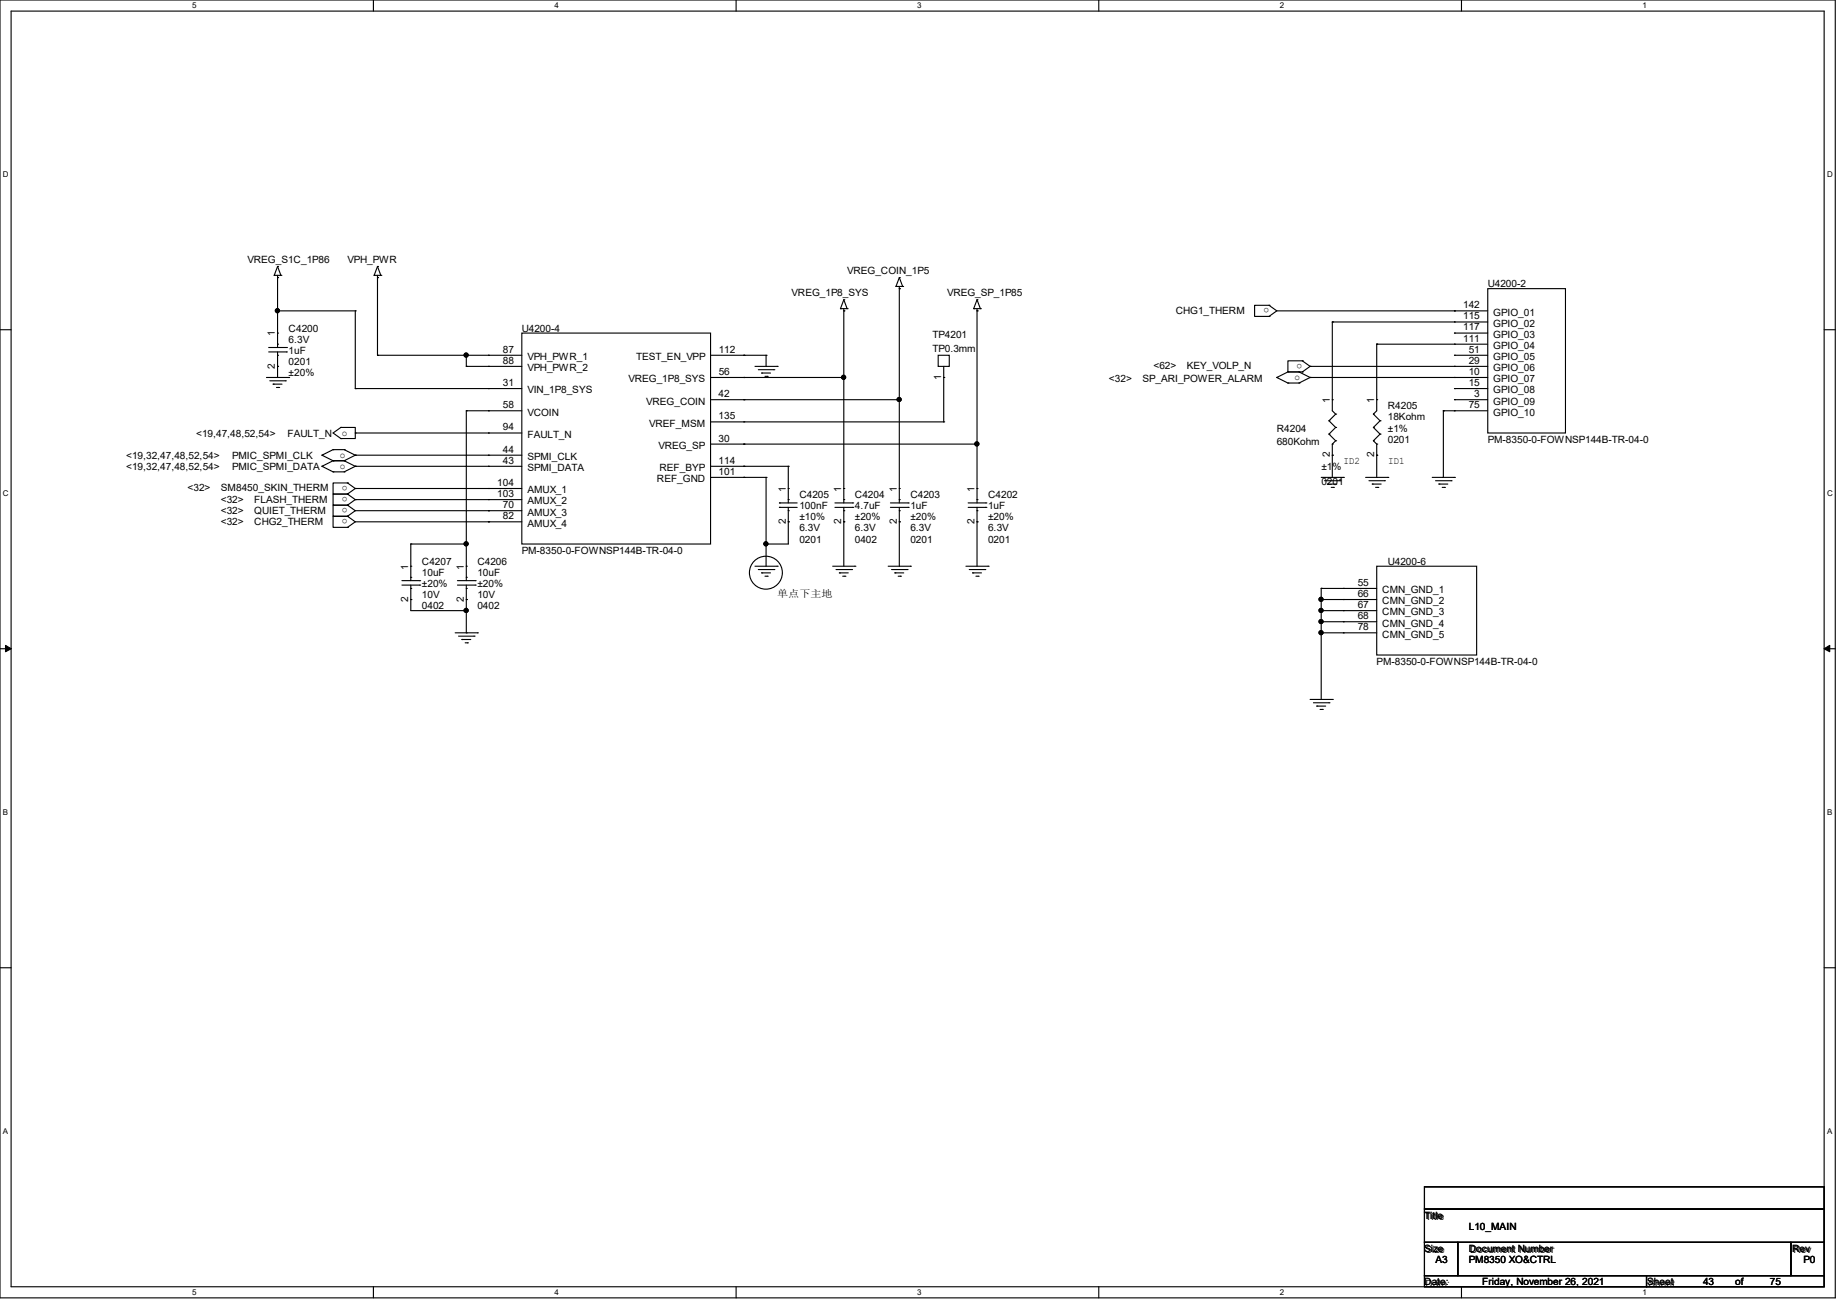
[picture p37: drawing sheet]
<svg xmlns="http://www.w3.org/2000/svg" width="210mm" height="149mm" viewBox="0 0 210 149" stroke-linecap="round" stroke-linejoin="round" font-family="sans-serif">
<defs><g id="words">
<g font-size="1.1">
<text x="28.3" y="30.1">VREG_S1C_1P86</text>
<text x="39.8" y="30.1">VPH_PWR</text>
<text x="90.5" y="33.9">VREG_1P8_SYS</text>
<text x="96.9" y="31.3">VREG_COIN_1P5</text>
<text x="108.3" y="33.9">VREG_SP_1P85</text>
<text x="134.5" y="35.9">CHG1_THERM</text>
<text x="145.2" y="35.3" transform="rotate(-180 145.2 35.3)">o</text>
<text x="167.4" y="35.3">142</text>
<text x="170.2" y="32.9">U4200-2</text>
<text x="31.5" y="38.5" transform="rotate(-90 31.5 38.5)">1</text>
<text x="33" y="37.9">C4200</text>
<text x="33" y="40.5">1uF</text>
<text x="33" y="41.7">0201</text>
<text x="33" y="39.2">6.3V</text>
<text x="57.5" y="40.3">87</text>
<text x="57.5" y="41.6">88</text>
<text x="59.7" y="37.9">U4200-4</text>
<text x="60.3" y="41.2">VPH_PWR_1</text>
<text x="72.8" y="41.2">TEST_EN_VPP</text>
<text x="82.2" y="40.3">112</text>
<text x="106.7" y="38.7">TP4201</text>
<text x="106.7" y="40.2">TP0.3mm</text>
<text x="149" y="41.6" transform="rotate(-180 149 41.6)">o</text>
<text x="167.4" y="36.5">115</text>
<text x="167.4" y="37.8">117</text>
<text x="167.4" y="39.1">111</text>
<text x="168" y="40.3">51</text>
<text x="168" y="41.6">29</text>
<text x="170.8" y="36.1">GPIO_01</text>
<text x="170.8" y="37.4">GPIO_02</text>
<text x="170.8" y="38.7">GPIO_03</text>
<text x="170.8" y="39.9">GPIO_04</text>
<text x="170.8" y="41.2">GPIO_05</text>
<text x="31.5" y="42.2" transform="rotate(-90 31.5 42.2)">2</text>
<text x="33" y="43">±20%</text>
<text x="57.5" y="44.2">31</text>
<text x="57.5" y="46.7">58</text>
<text x="60.3" y="42.5">VPH_PWR_2</text>
<text x="60.3" y="45">VIN_1P8_SYS</text>
<text x="60.3" y="47.5">VCOIN</text>
<text x="71.9" y="43.7">VREG_1P8_SYS</text>
<text x="73.9" y="46.3">VREG_COIN</text>
<text x="82.2" y="48">135</text>
<text x="82.2" y="45.4">42</text>
<text x="82.2" y="42.9">56</text>
<text x="107.7" y="43.4" transform="rotate(-90 107.7 43.4)">1</text>
<text x="126.9" y="43.6">&lt;32&gt;</text>
<text x="130.7" y="43.6">SP_ARI_POWER_ALARM</text>
<text x="131.9" y="42.2">&lt;62&gt;</text>
<text x="135.8" y="42.2">KEY_VOLP_N</text>
<text x="148.1" y="43.5">o</text>
<text x="152.1" y="46.1" transform="rotate(-90 152.1 46.1)">1</text>
<text x="157.2" y="46.1" transform="rotate(-90 157.2 46.1)">1</text>
<text x="158.7" y="46.8">R4205</text>
<text x="168" y="42.9">10</text>
<text x="168" y="44.2">15</text>
<text x="168" y="46.7">75</text>
<text x="168.6" y="45.4">3</text>
<text x="170.8" y="42.5">GPIO_06</text>
<text x="170.8" y="43.7">GPIO_07</text>
<text x="170.8" y="45">GPIO_08</text>
<text x="170.8" y="46.3">GPIO_09</text>
<text x="170.8" y="47.5">GPIO_10</text>
<text x="14.4" y="52.5">&lt;19,32,47,48,52,54&gt;</text>
<text x="14.4" y="53.8">&lt;19,32,47,48,52,54&gt;</text>
<text x="22.4" y="50">&lt;19,47,48,52,54&gt;</text>
<text x="26.5" y="52.5">PMIC_SPMI_CLK</text>
<text x="26.5" y="53.8">PMIC_SPMI_DATA</text>
<text x="32.9" y="50">FAULT_N</text>
<text x="38.9" y="52.4">o</text>
<text x="38.9" y="53.7">o</text>
<text x="39.1" y="49.9">o</text>
<text x="57.5" y="49.2">94</text>
<text x="57.5" y="51.8">44</text>
<text x="57.5" y="53">43</text>
<text x="60.3" y="50.1">FAULT_N</text>
<text x="60.3" y="52.6">SPMI_CLK</text>
<text x="60.3" y="53.9">SPMI_DATA</text>
<text x="74.3" y="48.8">VREF_MSM</text>
<text x="75.3" y="51.4">VREG_SP</text>
<text x="75.4" y="53.9">REF_BYP</text>
<text x="82.2" y="53">114</text>
<text x="82.2" y="50.5">30</text>
<text x="146" y="49.4">R4204</text>
<text x="146" y="50.9">680Kohm</text>
<text x="151.1" y="53.8">±1%</text>
<text x="152.1" y="52.3" transform="rotate(-90 152.1 52.3)">2</text>
<text x="153.7" y="53">ID2</text>
<text x="157.2" y="52.3" transform="rotate(-90 157.2 52.3)">2</text>
<text x="158.7" y="48.1">18Kohm</text>
<text x="158.7" y="49.4">±1%</text>
<text x="158.7" y="50.6">0201</text>
<text x="158.8" y="53">ID1</text>
<text x="170.2" y="50.7">PM-8350-0-FOWNSP144B-TR-04-0</text>
<text x="21.4" y="56.2">&lt;32&gt;</text>
<text x="25.3" y="58.8">&lt;32&gt;</text>
<text x="25.3" y="57.5">&lt;32&gt;</text>
<text x="25.3" y="56.2">SM8450_SKIN_THERM</text>
<text x="29.1" y="58.8">QUIET_THERM</text>
<text x="29.1" y="57.5">FLASH_THERM</text>
<text x="39.8" y="55.6" transform="rotate(-180 39.8 55.6)">o</text>
<text x="39.8" y="58.1" transform="rotate(-180 39.8 58.1)">o</text>
<text x="39.8" y="59.4" transform="rotate(-180 39.8 59.4)">o</text>
<text x="39.8" y="56.9" transform="rotate(-180 39.8 56.9)">o</text>
<text x="56.9" y="55.6">104</text>
<text x="56.9" y="56.9">103</text>
<text x="57.5" y="58.1">70</text>
<text x="57.5" y="59.4">82</text>
<text x="60.3" y="56.4">AMUX_1</text>
<text x="60.3" y="57.7">AMUX_2</text>
<text x="60.3" y="59">AMUX_3</text>
<text x="75.1" y="55.2">REF_GND</text>
<text x="82.2" y="54.3">101</text>
<text x="89.9" y="59.9" transform="rotate(-90 89.9 59.9)">2</text>
<text x="89.9" y="56.3" transform="rotate(-90 89.9 56.3)">1</text>
<text x="91.4" y="57">C4205</text>
<text x="91.4" y="58.3">100nF</text>
<text x="91.4" y="59.5">±10%</text>
<text x="96.2" y="59.9" transform="rotate(-90 96.2 59.9)">2</text>
<text x="96.2" y="56.3" transform="rotate(-90 96.2 56.3)">1</text>
<text x="97.8" y="57">C4204</text>
<text x="97.8" y="58.3">4.7uF</text>
<text x="97.8" y="59.5">±20%</text>
<text x="102.6" y="59.9" transform="rotate(-90 102.6 59.9)">2</text>
<text x="102.6" y="56.3" transform="rotate(-90 102.6 56.3)">1</text>
<text x="104.1" y="57">C4203</text>
<text x="104.1" y="58.3">1uF</text>
<text x="104.1" y="59.5">±20%</text>
<text x="111.5" y="59.9" transform="rotate(-90 111.5 59.9)">2</text>
<text x="111.5" y="56.3" transform="rotate(-90 111.5 56.3)">1</text>
<text x="113" y="57">C4202</text>
<text x="113" y="58.3">1uF</text>
<text x="113" y="59.5">±20%</text>
<text x="151.1" y="55.5">0201</text>
<text x="25.3" y="60">&lt;32&gt;</text>
<text x="29.1" y="60">CHG2_THERM</text>
<text x="46.7" y="65.1" transform="rotate(-90 46.7 65.1)">1</text>
<text x="48.3" y="64.6">C4207</text>
<text x="48.3" y="65.9">10uF</text>
<text x="53" y="65.1" transform="rotate(-90 53 65.1)">1</text>
<text x="54.6" y="64.6">C4206</text>
<text x="54.6" y="65.9">10uF</text>
<text x="59.7" y="63.4">PM-8350-0-FOWNSP144B-TR-04-0</text>
<text x="60.3" y="60.2">AMUX_4</text>
<text x="91.4" y="62.1">0201</text>
<text x="91.4" y="60.8">6.3V</text>
<text x="97.8" y="62.1">0402</text>
<text x="97.8" y="60.8">6.3V</text>
<text x="104.1" y="62.1">0201</text>
<text x="104.1" y="60.8">6.3V</text>
<text x="113" y="62.1">0201</text>
<text x="113" y="60.8">6.3V</text>
<text x="158.7" y="64.6">U4200-6</text>
<text x="46.7" y="68.8" transform="rotate(-90 46.7 68.8)">2</text>
<text x="48.3" y="69.7">0402</text>
<text x="48.3" y="68.4">10V</text>
<text x="48.3" y="67.1">±20%</text>
<text x="53" y="68.8" transform="rotate(-90 53 68.8)">2</text>
<text x="54.6" y="69.7">0402</text>
<text x="54.6" y="68.4">10V</text>
<text x="54.6" y="67.1">±20%</text>
<text x="88.9" y="68.3">单点下主地</text>
<text x="155.3" y="67">55</text>
<text x="155.3" y="68.3">66</text>
<text x="155.3" y="69.6">67</text>
<text x="155.3" y="70.8">68</text>
<text x="158.1" y="67.9">CMN_GND_1</text>
<text x="158.1" y="69.1">CMN_GND_2</text>
<text x="158.1" y="70.4">CMN_GND_3</text>
<text x="158.1" y="71.7">CMN_GND_4</text>
<text x="155.3" y="72.1">78</text>
<text x="157.5" y="76">PM-8350-0-FOWNSP144B-TR-04-0</text>
<text x="158.1" y="72.9">CMN_GND_5</text>
<text x="162.9" y="139.4">Title</text>
<text x="162.9" y="143.2">Size</text>
<text x="168" y="143.2">Document Number</text>
<text x="168" y="140.7">L10_MAIN</text>
<text x="205" y="143.2">Rev</text>
<text x="162.9" y="147">Date:</text>
<text x="164.2" y="144.5">A3</text>
<text x="168" y="144.5">PM8350 XO&amp;CTRL</text>
<text x="169.5" y="147">Friday, November 26, 2021</text>
<text x="188.4" y="147">Sheet</text>
<text x="194.8" y="147">43</text>
<text x="198.5" y="147">of</text>
<text x="202.5" y="147">75</text>
<text x="206.3" y="144.5">P0</text>
</g>
<g font-size=".9">
<text x="22" y=".9">5</text>
<text x="63.4" y=".9">4</text>
<text x="104.9" y=".9">3</text>
<text x="146.4" y=".9">2</text>
<text x="187.9" y=".9">1</text>
<text x=".3" y="20.3">D</text>
<text x="209" y="20.3">D</text>
<text x=".3" y="56.7">C</text>
<text x="209" y="56.7">C</text>
<text x=".3" y="93.2">B</text>
<text x="209" y="93.2">B</text>
<text x=".3" y="129.7">A</text>
<text x="209" y="129.7">A</text>
<text x="22" y="148.1">5</text>
<text x="63.4" y="148.1">4</text>
<text x="104.9" y="148.1">3</text>
<text x="146.4" y="148.1">2</text>
<text x="187.9" y="148.1">1</text>
</g>
</g></defs>
<path d="M0 0h209.9v148.5h-209.9zM1.3 1.3h207.4v145.9h-207.4z" fill="none" stroke="#000" stroke-width=".13"/>
<g fill="#fff">
<path d="M22 .1h.5v1h-.5z"/>
<path d="M22 147.3h.5v1h-.5z"/>
</g>
<path d="M42.7 0v1.3M42.7 147.2v1.3" fill="none" stroke="#000" stroke-width=".13"/>
<g fill="#fff">
<path d="M63.4 .1h.5v1h-.5z"/>
<path d="M63.4 147.3h.5v1h-.5z"/>
</g>
<path d="M84.2 0v1.3M84.2 147.2v1.3" fill="none" stroke="#000" stroke-width=".13"/>
<g fill="#fff">
<path d="M104.9 .1h.5v1h-.5z"/>
<path d="M104.9 147.3h.5v1h-.5z"/>
</g>
<path d="M125.7 0v1.3M125.7 147.2v1.3" fill="none" stroke="#000" stroke-width=".13"/>
<g fill="#fff">
<path d="M146.4 .1h.5v1h-.5z"/>
<path d="M146.4 147.3h.5v1h-.5z"/>
</g>
<path d="M167.2 0v1.3M167.2 147.2v1.3" fill="none" stroke="#000" stroke-width=".13"/>
<g fill="#fff">
<path d="M187.9 .1h.5v1h-.5z"/>
<path d="M187.9 147.3h.5v1h-.5z"/>
<path d="M.3 19.5h.7v1h-.7z"/>
<path d="M209 19.5h.6v1h-.6z"/>
<path d="M.3 55.9h.7v1h-.7z"/>
<path d="M209 55.9h.6v1h-.6z"/>
</g>
<path d="M0 37.7h1.3M208.7 37.7h1.2" fill="none" stroke="#000" stroke-width=".13"/>
<g fill="#fff">
<path d="M.3 92.4h.6v1h-.6z"/>
<path d="M209 92.4h.6v1h-.6z"/>
</g>
<path d="M0 74.2h1.3M208.7 74.2h1.2" fill="none" stroke="#000" stroke-width=".13"/>
<path d="M.6 73.8l.7 .4-.7 .3zM208.7 74.2l.6-.4v.7z" fill="#000" stroke="#000" stroke-width=".13"/>
<g fill="#fff">
<path d="M.3 128.9h.6v1h-.6z"/>
<path d="M209 128.9h.6v1h-.6z"/>
</g>
<g fill="none" stroke="#000" stroke-width=".13">
<path d="M30.7 39.8h2.1M31.4 31.5h.1M31.4 31.5h.7M31.7 35.6h8.9M31.7 35.6h.1M31.7 31.7h.1M31.7 30.5h.1M31.7 39.4h.1M31.7 38.1h.1M31.7 31.5v8.3M31.7 30.5l-.3 1M31.7 30.5l.4 1"/>
<path d="M32.1 31.5h.1M32.8 39.8h.1M40.6 35.6h.1M40.6 35.6v8.8M42.8 31.5h.1M42.8 31.5h.8M43.2 31.7h.1M43.2 30.5h.1M43.2 31.5v9.1M43.2 30.5l-.4 1M43.2 30.5l.4 1M43.6 31.5h.1"/>
<path d="M59.7 38.1h21.6v24.1h-21.6zM96.1 35.3h.1M96.1 35.3h.8M96.5 34.3l.4 1M96.5 35.6h.1M96.5 34.3h.1M96.5 35.3v22.2M96.5 34.3l-.4 1M96.9 35.3h.1M102.5 32.8h.1M102.5 32.8h.8M102.9 31.7l.4 1.1"/>
<path d="M102.9 33h.1M102.9 31.7h.1M102.9 32.8v24.7M102.9 31.7l-.4 1.1M103.3 32.8h.1M111.4 35.3h.1M111.4 35.3h.7M111.8 35.6h.1M111.8 34.3h.1M111.8 35.3v22.2M111.8 34.3l-.4 1M111.8 34.3l.3 1"/>
<path d="M112.1 35.3h.1M145.2 34.9l.8 .7M145.2 36.2h.1M145.2 34.9h.1M145.2 34.9h-1.7v1.3h1.7M146 35.6h24.2M146 35.6l-.8 .6M152.4 36.8h.1M152.4 36.8v10.2l.4 .4M152.4 36.8h17.8M157.5 39.4h.1M157.5 39.4v7.6l-.4 .4"/>
<path d="M157.5 39.4h12.7M166.4 38.1h3.8M166.4 35.6h.1M166.4 36.8h.1M166.4 38.1h.1M166.4 39.4h.1M170.2 33h8.9v16.5h-8.9zM30.5 43.2h2.5M30.7 40.3h2.1M30.9 43.6h1.7M31.2 43.9h.1M31.2 43.9h1.1"/>
<path d="M31.6 44.3h.3M31.7 40.6h.1M31.7 41.9h.1M31.7 40.3v2.9M31.9 44.3h.1M32.6 43.6h.1M32.8 40.3h.1M33 43.2h.1M36.8 52.1h.1M36.8 53.3h.1M36.8 52.1l1.3 .6M36.8 53.3l1.3 .7"/>
<path d="M38.1 51.4h1.3M38.1 52.7h1.3M38.1 51.4h.1M38.1 52.7h.1M38.1 54h.1M38.1 51.4l-1.3 .7M38.1 52.7l-1.3 .6M38.1 54h1.3M39 48.9h.1M39 50.2h.1M39 48.9h1.6v1.3h-1.6M39 48.9l-.9 .6 .9 .7"/>
<path d="M39.4 51.4l1.2 .7M39.4 52.7l1.2 .6M39.4 51.4h.1M39.4 52.7h.1M39.4 54h.1M39.8 55.2l.8 .7M39.8 57.8l.8 .6M39.8 56.5h.1M39.8 55.2h.1M39.8 55.2h-1.7v1.3h1.7M39.8 59.1h.1M39.8 57.8h.1"/>
<path d="M39.8 57.8h-1.7v1.3h1.7M39.8 59.1l.8 .6M39.8 56.5l.8 .6M39.8 59.1h-1.7v1.2h1.7M39.8 56.5h-1.7v1.3h1.7M40.6 44.4h19.1M40.6 49.5h19.1M40.6 52.1h19.1M40.6 53.3h19.1M40.6 55.9h19.1M40.6 57.1h19.1M40.6 44.4h.1"/>
<path d="M40.6 49.5h.1M40.6 55.9h.1M40.6 57.1h.1M40.6 58.4h19.1M40.6 59.7h19.1M40.6 52.1h.1M40.6 53.3h.1M40.6 55.9l-.8 .6M40.6 58.4l-.8 .7M40.6 52.1l-1.2 .6M40.6 53.3l-1.2 .7M40.6 59.7l-.8 .6"/>
<path d="M40.6 57.1l-.8 .7M43.2 40.6h16.5M43.2 40.6h.1M53.3 41.9h6.4M53.3 47h6.4M53.3 41.9h.1M53.3 40.6h.1M53.3 47h.1M53.3 40.6v1.3M53.3 47v19.4M55.9 40.6h.1M55.9 41.9h.1"/>
<path d="M55.9 44.4h.1M55.9 47h.1M55.9 49.5h.1M55.9 52.1h.1M55.9 53.3h.1M55.9 55.9h.1M55.9 57.1h.1M55.9 58.4h.1M55.9 59.7h.1M81.3 43.2h15.2M81.3 54.6h6.3M81.3 40.6h6.3"/>
<path d="M81.3 45.7h21.6M81.3 53.3h8.9M81.3 48.3h26.6M81.3 50.8h30.5M85.1 40.6h.1M85.1 43.2h.1M85.1 45.7h.1M85.1 48.3h.1M85.1 50.8h.1M85.1 53.3h.1M85.1 54.6h.1M86.4 41.9h2.5"/>
<path d="M86.7 42.3h1.8M87.1 42.7h1M87.1 42.7h.1M87.5 43.1h.3M87.6 40.6h.1M87.6 54.6h.1M87.6 40.6v1.3M87.6 54.6v10.2M87.8 43.1h.1M88.5 42.3h.1M88.9 41.9h.1M89.2 57.5h.1"/>
<path d="M89.2 58h.1M89.2 57.5h2M89.2 58h2M90.2 57.1h.1M90.2 58.4h.1M90.2 55.9h.1M90.2 59.7h.1M90.2 53.3h.1M90.2 53.3v4.2M90.2 58v4.2h-2.6M95.5 57.5h2M95.5 58h2"/>
<path d="M96.5 43.2h.1M96.5 57.1h.1M96.5 58.4h.1M96.5 55.9h.1M96.5 59.7h.1M96.5 58v6.8M97.5 57.5h.1M97.5 58h.1M101.9 57.5h2M101.9 58h2M102.9 57.1h.1M102.9 58.4h.1"/>
<path d="M102.9 55.9h.1M102.9 59.7h.1M102.9 45.7h.1M102.9 58v6.8M103.9 57.5h.1M103.9 58h.1M107.3 40.6h1.3v1.3h-1.3zM107.9 48.3h.1M107.9 43.2h.1M107.9 41.9v6.4M110.7 57.5h2.1M110.7 58h2.1"/>
<path d="M111.8 57.1h.1M111.8 58.4h.1M111.8 55.9h.1M111.8 59.7h.1M111.8 50.8h.1M111.8 58v6.8M112.8 57.5h.1M112.8 58h.1M146 43.2h.1M146 43.2l1.3 .6M147.3 42.5h.1M147.3 43.8h.1"/>
<path d="M147.3 42.5l-1.3 .7M147.3 43.8h1.3M147.3 42.5h1.3M148.6 42.5l1.3 .7M148.6 42.5h.1M148.6 43.8h.1M149 41.3l.9 .6M149 42.5h.1M149 41.3h.1M149 41.3h-1.7v1.2h1.7M149.9 41.9h.1M149.9 43.2h20.3"/>
<path d="M149.9 41.9h20.3M149.9 43.2h.1M149.9 41.9l-.9 .6M149.9 43.2l-1.3 .6M151.1 54.6h2.6M151.5 55h1.8M151.9 55.4h.1M151.9 55.4h1M152 48.1h.1M152 49.7h.1M152 48.1l.8 .8M152 49.7l.8 .7"/>
<path d="M152.3 55.8h.2M152.4 50.8h.1M152.4 45.7h.1M152.4 52.1h.1M152.4 50.8v3.8M152.5 55.8h.1M152.8 47.4h.1M152.8 48.9h.1M152.8 50.4h.1M152.8 47.4l-.8 .7M152.8 48.9l-.8 .8M152.8 50.4l-.4 .4"/>
<path d="M153.3 55h.1M153.7 54.6h.1M156.2 54.6h2.5M156.6 55h1.8M157 55.4h.1M157 55.4h1M157.1 47.4h.1M157.1 48.9h.1M157.1 50.4h.1M157.1 47.4l.8 .7M157.1 48.9l.8 .8M157.1 50.4l.4 .4"/>
<path d="M157.4 55.8h.2M157.5 50.8h.1M157.5 45.7h.1M157.5 52.1h.1M157.5 50.8v3.8M157.6 55.8h.1M157.9 48.1h.1M157.9 49.7h.1M157.9 48.1l-.8 .8M157.9 49.7l-.8 .7M158.4 55h.1M158.7 54.6h.1"/>
<path d="M163.8 54.6h2.6M164.2 55h1.8M164.6 55.4h.1M164.6 55.4h1M165 55.8h.2M165.1 47h.1M165.1 47v7.6M165.1 47h5.1M165.2 55.8h.1M166 55h.1M166.4 40.6h3.8M166.4 44.4h3.8"/>
<path d="M166.4 45.7h3.8M166.4 54.6h.1M166.4 40.6h.1M166.4 41.9h.1M166.4 43.2h.1M166.4 44.4h.1M166.4 45.7h.1M166.4 47h.1M39.8 60.3h.1M46 66.4h2M46 66.9h2M47 62.2h.1"/>
<path d="M47 62.2v4.2M47 62.2h6.3M47 66h.1M47 67.3h.1M47 64.8h.1M47 68.6h.1M47 66.9v2.9h6.3M48 66.4h.1M48 66.9h.1M52.1 72.4h2.5M52.3 66.4h2.1M52.3 66.9h2.1"/>
<path d="M52.5 72.8h1.7M52.8 73.2h.1M52.8 73.2h1M53.2 73.5h.3M53.3 66h.1M53.3 67.3h.1M53.3 64.8h.1M53.3 68.6h.1M53.3 62.2h.1M53.3 69.8h.1M53.3 72.4h.1M53.3 66.9v5.5"/>
<path d="M53.5 73.5h.1M54.2 72.8h.1M54.4 66.4h.1M54.4 66.9h.1M54.6 72.4h.1M86.4 64.8h2.5M86.7 65.2h1.8M87.1 65.5h1M87.1 65.5h.1M87.5 65.9h.3M87.6 62.2h.1M87.8 65.9h.1"/>
<path d="M88.5 65.2h.1M88.9 64.8h.1M95.2 64.8h2.6M95.6 65.2h1.8M96 65.5h.1M96 65.5h1M96.4 65.9h.2M96.6 65.9h.1M97.4 65.2h.1M97.8 64.8h.1M101.6 64.8h2.5M102 65.2h1.8"/>
<path d="M102.4 65.5h.1M102.4 65.5h1M102.7 65.9h.3M103 65.9h.1M103.8 65.2h.1M104.1 64.8h.1M110.5 64.8h2.5M110.9 65.2h1.7M111.3 65.5h.1M111.3 65.5h1M111.6 65.9h.3M111.9 65.9h.1"/>
<path d="M112.6 65.2h.1M113 64.8h.1M151.1 67.3h.1M151.1 68.6h.1M151.1 69.8h.1M151.1 71.1h.1M151.1 72.4h.1M151.1 67.3v12.7M151.1 72.4h6.4M151.1 67.3h6.4M151.1 68.6h6.4M151.1 69.8h6.4"/>
<path d="M151.1 71.1h6.4M153.7 67.3h.1M153.7 68.6h.1M153.7 69.8h.1M153.7 71.1h.1M153.7 72.4h.1M157.5 64.8h11.4v10.1h-11.4zM149.9 80h2.5M150.2 80.4h1.8M150.6 80.8h.1M150.6 80.8h1M151 81.2h.3"/>
<path d="M151.3 81.2h.1M152 80.4h.1M152.4 80h.1M0 110.7h1.3M208.7 110.7h1.2M162.9 135.8h45.8v2.5h-45.8zM162.9 138.3h45.8v3.8h-45.8zM162.9 142.1h3.9v3.8h-3.9zM162.9 145.9h25.4v1.3h-25.4zM166.8 142.1h38.1v3.8h-38.1zM188.3 145.9h20.4v1.3h-20.4zM204.9 142.1h3.8v3.8h-3.8z"/>
<circle cx="87.6" cy="65.5" r="1.88"/>
</g>
<g fill="#000" stroke="#000" stroke-width=".13">
<circle cx="31.7" cy="35.5" r=".23"/>
<circle cx="53.3" cy="40.6" r=".23"/>
<circle cx="96.5" cy="43.2" r=".23"/>
<circle cx="102.8" cy="45.7" r=".23"/>
<circle cx="111.7" cy="50.8" r=".23"/>
<circle cx="53.3" cy="69.8" r=".23"/>
<circle cx="53.3" cy="62.2" r=".23"/>
<circle cx="87.6" cy="62.2" r=".23"/>
<circle cx="151.1" cy="68.6" r=".23"/>
<circle cx="151.1" cy="71.1" r=".23"/>
<circle cx="151.1" cy="72.4" r=".23"/>
<circle cx="151.1" cy="69.8" r=".23"/>
</g>
<use href="#words"/>
</svg>
